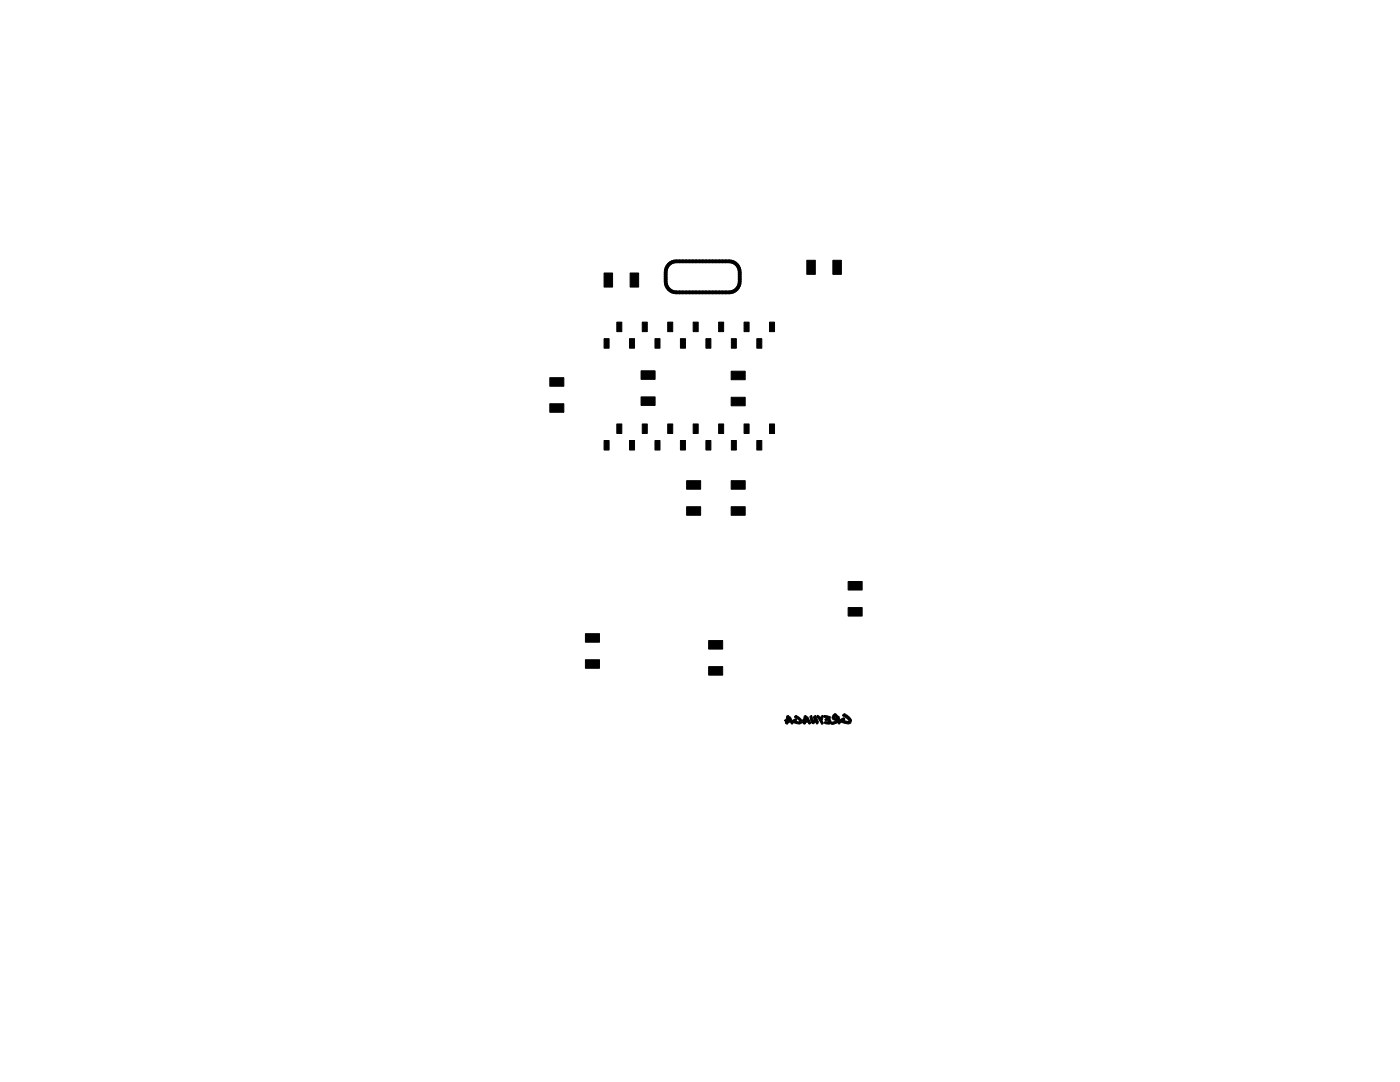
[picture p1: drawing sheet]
<svg xmlns="http://www.w3.org/2000/svg" width="279mm" height="216mm" viewBox="0 0 279 216" stroke-linecap="round" stroke-linejoin="round" font-family="sans-serif">
<g fill="#000" stroke="#000" stroke-width=".2">
<path d="M120.6 54.5h1.7v2.8h-1.7zM125.8 54.5h1.7v2.8h-1.7zM161 51.9h1.7v2.8h-1.7zM166.2 51.9h1.7v2.8h-1.7zM109.7 75.4h2.8v1.7h-2.8zM120.6 67.6h1v1.9h-1zM123.1 64.3h1v1.9h-1zM125.6 67.6h1v1.9h-1zM128.2 64.3h1v1.9h-1zM130.7 67.6h1v1.9h-1zM127.9 74h2.8v1.7h-2.8zM133.3 64.3h1v1.9h-1z"/>
<path d="M135.8 67.6h1v1.9h-1zM138.3 64.3h1v1.9h-1zM140.9 67.6h1v1.9h-1zM143.4 64.3h1v1.9h-1zM146 67.6h1v1.9h-1zM148.5 64.3h1v1.9h-1zM145.9 74.1h2.8v1.7h-2.8zM151 67.6h1v1.9h-1zM153.6 64.3h1v1.9h-1zM109.7 80.6h2.8v1.7h-2.8zM120.6 87.9h1v1.9h-1zM123.1 84.6h1v1.9h-1z"/>
<path d="M125.6 87.9h1v1.9h-1zM128.2 84.6h1v1.9h-1zM130.7 87.9h1v1.9h-1zM127.9 79.2h2.8v1.7h-2.8zM133.3 84.6h1v1.9h-1zM135.8 87.9h1v1.9h-1zM138.3 84.6h1v1.9h-1zM137 95.9h2.8v1.7h-2.8zM140.9 87.9h1v1.9h-1zM143.4 84.6h1v1.9h-1zM146 87.9h1v1.9h-1zM148.5 84.6h1v1.9h-1z"/>
<path d="M145.9 95.9h2.8v1.7h-2.8zM145.9 79.3h2.8v1.7h-2.8zM151 87.9h1v1.9h-1zM153.6 84.6h1v1.9h-1zM137 101.1h2.8v1.7h-2.8zM145.9 101.1h2.8v1.7h-2.8zM169.3 116h2.8v1.7h-2.8zM116.8 126.4h2.8v1.7h-2.8zM116.8 131.6h2.8v1.7h-2.8zM141.4 127.8h2.8v1.7h-2.8zM141.4 133h2.8v1.7h-2.8zM169.3 121.2h2.8v1.7h-2.8z"/>
<path d="M157 142.9l.3-.1a1.13 1.13 0 0 1 .7 .8l.3 .6a.23 .23 0 0 1-.3 .3 .23 .23 0 0 1-.2-.3l-.1-.3-.1 .2h-.5a.23 .23 0 0 1 .1 .3 .23 .23 0 0 1-.4-.1v-.1l.8-.5-.3-.4-.1 .4h.3l-.7 .5v-.3l-.2-.2a.61 .61 0 0 0 .4-.8zM158.6 142.9l.3-.1 1 .7 .2 .4-.2 .4-.3 .2-1.1-.3-.4-.2 .2-.3a.39 .39 0 0 1 .6-.1l-.1 .3 .9 .1-.5-.6-.6-.3zM160.5 142.9l.3-.1 .4 .3 .5 1.1a.23 .23 0 0 1-.2 .3 .23 .23 0 0 1-.2-.3l-.1-.3-.1 .2h-.5a.23 .23 0 0 1 0 .3 .23 .23 0 0 1-.3-.1l-.1-.1 .9-.5-.3-.4-.1 .4h.3l-.8 .5 .1-.3-.3-.2a.61 .61 0 0 0 .5-.8zM161.7 142.9l.3-.2 .2 .8 .2 .4v-.8l.3-.3 .6 1.2-.2 .5-.4-.5-.3 .4a.85 .85 0 0 1-.7-1l-.1-.3zM163 142.9l.2-.2 .6 .6a.35 .35 0 0 1 .1-.3 .35 .35 0 0 1 .4-.1l-.1 .2a1.07 1.07 0 0 0 .1 1.2l-.2 .2h-.1zM164.4 142.9l.1-.1a.76 .76 0 0 1 .9 .1 .35 .35 0 0 1 .3 .2 .35 .35 0 0 1 0 .4 .56 .56 0 0 1 .1 .8 .56 .56 0 0 1-.8 .2l-.5-.3 .2-.2 .8 .1-.2-.3-.7-.2 .2-.2h.4l-.1-.1a.58 .58 0 0 1-.7-.4zM166.3 142.7l.2-.2a.59 .59 0 0 1 .8 .5l.1-.1 .1 .2 .1 1.1-.9-1.2-.2 .2 .5 .2v-.2l.6 1v.2h-.3l-.1-.3-.9 .4-.4-.1a.34 .34 0 0 1 .1-.3 .34 .34 0 0 1 .4-.1l.5-.2-.3-.1a.6 .6 0 0 1-.5-.4 .6 .6 0 0 1 .2-.6zM168.2 142.6l.4-.2 .6 .4 .7 .9-.1 .6-.4 .2-.6-.1a1.37 1.37 0 0 1-1.2-.7l.2-.2a.46 .46 0 0 1 .8 0l-.2 .3 .7 .2 .4-.1-.4-.5-.9-.6z"/>
</g>
<path d="M133.5 52.8a2.04 2.04 0 0 1 1.4-.7h10.6a2.14 2.14 0 0 1 2.1 2.2 4.3 4.3 0 0 1-.3 3.1 2.08 2.08 0 0 1-1.8 .9h-10.6a2.14 2.14 0 0 1-2.1-2.2 4.3 4.3 0 0 1 .4-3z" fill="none" stroke="#000" stroke-width=".75"/>
</svg>
